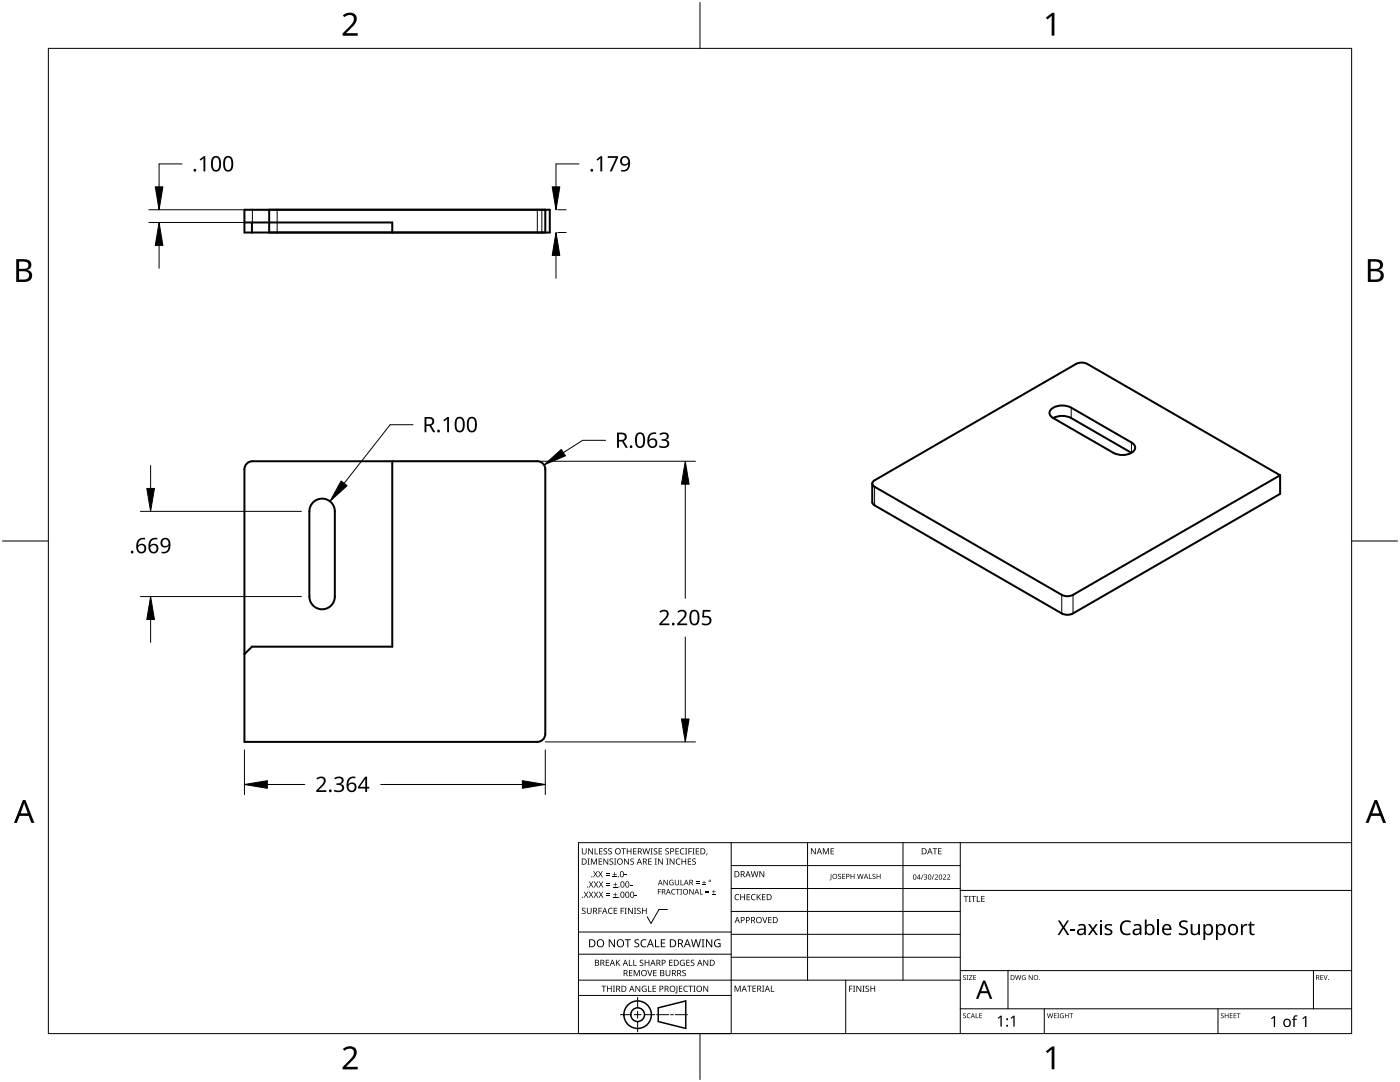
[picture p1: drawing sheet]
<svg xmlns="http://www.w3.org/2000/svg" width="279mm" height="216mm" viewBox="0 0 279 216" stroke-linecap="round" stroke-linejoin="round" font-family="sans-serif">
<path d="M48.8 41.9h60.9v4.5h-60.9zM48.8 44.4h29.5v2M50.3 44.4v2M53.7 41.9v4.5M108.8 41.9v4.5M48.8 93.6a1.59 1.59 0 0 1 1.6-1.6h56.8a1.59 1.59 0 0 1 1.6 1.6v52.8a1.59 1.59 0 0 1-1.6 1.6h-58.4v-54.4M78.3 92v37h-28l-1.5 1.5M174.3 96l40.5-23.4a2.48 2.48 0 0 1 2.2 0l38.5 22.2-41.4 23.9a2.48 2.48 0 0 1-2.2 0l-37.4-21.6a.67 .67 0 0 1-.2-1.1zM209.8 81.6a3.8 3.8 0 0 1 4-.3l12 7a1.1 1.1 0 0 1 .7 1 1.1 1.1 0 0 1-.7 1.1 4 4 0 0 1-3.6 0l-12-7a1.06 1.06 0 0 1-.4-1.8zM210.2 83.4a4 4 0 0 1 3.6 0l12 7M255.5 94.8v3.7l-41.4 23.9a2.48 2.48 0 0 1-2.2 0l-37.4-21.6-.4-.6v-3.7M62.7 100.1a2.54 2.54 0 0 1 2.7-.4 2.54 2.54 0 0 1 1.4 2.3v17a2.54 2.54 0 0 1-2.5 2.6 2.54 2.54 0 0 1-2.6-2.6v-17a2.54 2.54 0 0 1 1-1.9z" fill="none" stroke="#000" stroke-width=".4"/>
<path d="M50.4 41.9v2.5M55.3 41.9v4.5M107.2 41.9v4.5M108.1 41.9v4.5M174.5 97.1v3.7M213.8 81.3v2.1M225.8 88.3v2.1M211.9 118.7v3.7M214.1 118.7v3.7" fill="none" stroke="#000" stroke-width=".2"/>
<path d="M9.7 9.7h260v196.5h-260z" fill="none" stroke="#000" stroke-width=".2"/>
<path d="M139.7 .5v9.2M.5 108h9.2M269.7 108h9.2M139.7 206.2v9.2" fill="none" stroke="#000" stroke-width=".2"/>
<g fill="#000">
<path d="M68.4 3.1a1.64 1.64 0 0 1 2.8 .4 2.52 2.52 0 0 1-1.2 2.2l-.9 .9h2.3v.5h-3v-.4l1.2-1.2a1.95 1.95 0 0 0 .9-2.2 1.23 1.23 0 0 0-1.8 .1zM208.7 3.5l1.3-.9h.4v4.5h-.5v-4l-.9 .8zM68.4 209.3a1.64 1.64 0 0 1 2.8 .4 2.52 2.52 0 0 1-1.2 2.2l-.9 1h2.3v.5h-3v-.5l1.2-1.2a1.95 1.95 0 0 0 .9-2.1 1.23 1.23 0 0 0-1.8 .1zM208.7 209.8l1.3-1h.4v4.6h-.5v-4l-.9 .7z"/>
<path d="M3.2 51.7h1.3a1.28 1.28 0 0 1 1.7 1.3 1.04 1.04 0 0 1-.8 .9 1.23 1.23 0 0 1 1 1.5 1.23 1.23 0 0 1-1.6 .9h-1.6zM3.8 54.1v1.7h.9a.86 .86 0 0 0 1.1-.9 .86 .86 0 0 0-1.1-.8zM3.8 52.2v1.4h.8a.78 .78 0 0 0 1.1-.7 .78 .78 0 0 0-1.1-.7z"/>
<path d="M273 51.7h1.3a1.28 1.28 0 0 1 1.7 1.3 1.04 1.04 0 0 1-.9 .9 1.23 1.23 0 0 1 1 1.5 1.23 1.23 0 0 1-1.5 .9h-1.6zM273.6 54.1v1.7h.9a.86 .86 0 0 0 1.1-.9 .86 .86 0 0 0-1.2-.8zM273.6 52.2v1.4h.8a.78 .78 0 0 0 1-.7 .78 .78 0 0 0-1.1-.7z"/>
<path d="M4.6 159.6h.5l1.8 4.6h-.6l-.6-1.4h-1.8l-.5 1.4h-.6zM4.8 160.2l-.7 2.1h1.4z"/>
<path d="M274.3 159.6h.5l1.8 4.6h-.6l-.5-1.4h-1.8l-.6 1.4h-.6zM274.6 160.2l-.7 2.1h1.4z"/>
</g>
<g fill="none" stroke="#000" stroke-width=".2">
<path d="M145.9 168.1v38.1h-30.5v-38.1h154.3M145.9 172.7h45.7M145.9 177.3h45.7M161.2 168.1v27.5M180.2 168.1v27.5M191.6 168.1v38.1M191.6 177.7h78.1M115.4 198.6h30.5M115.4 195.6h76.2M115.4 190.4h30.5M115.4 186h30.5M127.3 199v2.1"/>
<path d="M133.2 181.5h-1.7l-1.6 2.8-.7-1.4M145.9 181.9h45.7M145.9 186.4h45.7M145.9 191h45.7M168.8 195.6v10.6M191.6 193.7h78.1M201.2 193.7v7.6M262.1 193.7v7.6M123.8 202.5h2.1M126.6 202.5h1.3M127.3 201.8v1.4M127.3 203.8v2.1"/>
<path d="M128.6 202.5h2.1M131 202.5h2.4M133.8 202.5h.6M134.8 202.5h2.4M191.6 201.3h78.1M208.4 201.3v4.9M243.1 201.3v4.9"/>
</g>
<g fill="#000">
<path d="M116.1 169.3h.2v.8a.32 .32 0 0 0 .3 .3 .32 .32 0 0 0 .3-.3v-.8h.2v.8a.47 .47 0 0 1-.5 .4 .47 .47 0 0 1-.5-.5zM116.5 177.9h.2l.3 .5 .3-.5h.1l-.4 .6 .4 .6h-.1l-.3-.5-.4 .5h-.1l.4-.6zM117.3 171.3h.4l-.1 .1v1l.1 .1h-.4l.1-.1v-1zM117.4 169.3h.2l.6 1v-1h.1v1.2h-.1l-.7-1v1h-.1zM117.5 177.9h.2l.3 .5 .3-.5h.1l-.4 .6 .4 .6h-.1l-.4-.5-.3 .5h-.1l.4-.6zM117.5 175.9h.2l.3 .5 .3-.5h.1l-.4 .6 .5 .6h-.2l-.3-.5-.4 .5h-.1l.4-.6zM117.9 171.3h.3l.3 1 .4-1h.2v1.2h-.1v-1l-.4 1h-.1l-.4-1v1h-.2zM118.7 169.3h.1v1h.6v.2h-.7zM118.4 173.8h.1l.3 .5 .3-.5h.2l-.4 .6 .4 .7h-.1l-.4-.6-.3 .6h-.1l.4-.7zM118.5 177.9h.2l.2 .5 .3-.5h.2l-.4 .6 .4 .6h-.1l-.4-.5-.3 .5h-.1l.4-.6zM118.5 175.9h.2l.3 .5 .3-.5h.1l-.4 .6 .4 .6h-.1l-.3-.5-.4 .5h-.1l.4-.6zM119.5 171.3h.7v.1h-.6v.4h.5v.2h-.5v.4h.6v.1h-.7z"/>
<path d="M119.6 169.3h.6v.1h-.5v.4h.5v.1h-.5v.4h.5v.2h-.6zM119.4 173.8h.1l.3 .5 .3-.5h.2l-.4 .6 .4 .7h-.1l-.4-.6-.3 .6h-.2l.5-.7zM119.5 177.9h.1l.3 .5 .3-.5h.2l-.4 .6 .4 .6h-.1l-.4-.5-.3 .5h-.1l.4-.6zM119.5 175.9h.2l.3 .5 .3-.5h.1l-.4 .6 .4 .6h-.1l-.4-.5-.3 .5h-.1l.4-.6zM120.9 174.6h.8v.1h-.8zM120.9 174.2h.8v.1h-.8zM121 178.7h.8v.1h-.8zM121 178.3h.8v.1h-.8zM121 176.6h.8v.1h-.8zM121 176.3h.8v.1h-.8zM120.5 169.4l.4-.1h.3l-.1 .1a.25 .25 0 0 0-.4-.1 .25 .25 0 0 0 0 .4 .4 .4 0 0 1 .5 .3 .4 .4 0 0 1-.3 .5 .4 .4 0 0 1-.5-.2h.2a.27 .27 0 0 0 .4-.1 .27 .27 0 0 0-.3-.3l-.2-.2zM120.4 171.3h.2l.6 1v-1h.2v1.2h-.2l-.6-1v1h-.2z"/>
<path d="M121.4 169.4l.5-.1h.2v.1a.25 .25 0 0 0-.4-.1 .25 .25 0 0 0 0 .4 .4 .4 0 0 1 .4 .3 .4 .4 0 0 1-.2 .5 .4 .4 0 0 1-.5-.2h.1a.27 .27 0 0 0 .5-.1 .27 .27 0 0 0-.4-.3l-.2-.2zM122.3 174.9h.8v.2h-.8zM122.4 179h.8v.1h-.8zM122.4 177h.8v.1h-.8zM121.7 171.4l.4-.1 .3 .1-.1 .1a.25 .25 0 0 0-.4-.1 .25 .25 0 0 0 0 .4 .4 .4 0 0 1 .5 .3 .4 .4 0 0 1-.3 .5 .4 .4 0 0 1-.5-.3l.2 .1a.27 .27 0 0 0 .4-.2 .27 .27 0 0 0-.3-.3l-.2-.2zM122.6 174h.1v.4h.4v.1h-.4v.4h-.1v-.4h-.3v-.1h.3zM122.7 178.1h.1v.4h.4v.1h-.4v.3h-.1v-.3h-.3v-.1h.3zM122.7 176.1h.2v.3h.3v.2h-.3v.3h-.2v-.3h-.3v-.2h.3zM122.5 171.3h.5l-.2 .1v1l.2 .1h-.5l.2-.1v-1zM124 169.3h.9v.1h-.4v1.1h-.1v-1.1h-.4zM124.7 174.5h.4v.2h-.4zM124.6 171.3h.1l.7 1v-1h.1v1.2h-.2l-.6-1v1h-.1z"/>
<path d="M125.7 176.6h.5v.1h-.5zM125.1 169.3h.1v.5h.7v-.5h.1v1.2h-.1v-.6h-.7v.6h-.1zM125.8 171.4l.5-.1 .2 .1v.1a.25 .25 0 0 0-.4-.1 .25 .25 0 0 0 0 .4 .4 .4 0 0 1 .4 .3 .4 .4 0 0 1-.2 .5 .4 .4 0 0 1-.5-.3l.1 .1a.27 .27 0 0 0 .5-.2 .27 .27 0 0 0-.4-.3l-.2-.2zM126.7 178.6h.4v.2h-.4zM126.4 169.3h.6v.1h-.5v.4h.5v.1h-.5v.4h.5v.2h-.6zM128.2 169.3h.2l.2 1 .3-1h.2l.2 1 .3-1h.1l-.3 1.2h-.1l-.3-1.1-.3 1.1h-.2zM129.4 171.3h.6v.1h-.5v.4h.5v.2h-.5v.4h.5v.1h-.6zM129.8 169.3h.5l-.2 .1v1l.2 .1h-.5l.2-.1v-1zM130.7 171.3h.4l-.1 .1v1l.1 .1h-.4l.1-.1v-1zM130.5 169.4l.4-.1h.3l-.1 .1a.25 .25 0 0 0-.4-.1 .25 .25 0 0 0 0 .4 .4 .4 0 0 1 .5 .3 .4 .4 0 0 1-.3 .5 .4 .4 0 0 1-.5-.2h.2a.27 .27 0 0 0 .4-.1 .27 .27 0 0 0-.3-.3l-.2-.2zM131.3 177.4h.6v.1h-.5v.4h.5v.1h-.5v.5h-.1zM131.4 169.3h.7v.1h-.5v.4h.5v.1h-.5v.4h.5v.2h-.7z"/>
<path d="M131.3 171.3h.2l.7 1-.1-1h.2v1.2h-.2l-.6-1v1h-.2zM132.4 175.6h.2l.6 .9v-.9h.1v1h-.2l-.6-.9v.9h-.1zM133 171.3h.4l-.1 .1v1l.1 .1h-.4l.1-.1v-1zM132.8 169.4l.4-.1h.3l-.1 .1a.25 .25 0 0 0-.3-.1 .25 .25 0 0 0 0 .4 .4 .4 0 0 1 .4 .3 .4 .4 0 0 1-.3 .5 .4 .4 0 0 1-.4-.2h.1a.27 .27 0 0 0 .5-.1 .27 .27 0 0 0-.4-.3l-.2-.2zM133.7 175.7l.5-.2 .2 .1v.1a.45 .45 0 0 0-.7 .4 .45 .45 0 0 0 .6 .4v-.3h-.2v-.1h.3v.5a.6 .6 0 0 1-.8-.1 .6 .6 0 0 1 .1-.8zM134.1 177.5l.4-.1h.3l-.1 .2a.44 .44 0 0 0-.6 .4 .44 .44 0 0 0 .6 .3 .52 .52 0 0 1-.7 0 .52 .52 0 0 1 .1-.8zM133.6 171.3h.2l.7 1v-1h.1v1.2h-.2l-.6-1v1h-.2zM134.9 177.4h.8v.1h-.4v1h-.1v-1h-.3zM135 171.5l.5-.2 .3 .1-.1 .1a.49 .49 0 0 0-.7 .4 .49 .49 0 0 0 .7 .5 .52 .52 0 0 1-.6 0 .52 .52 0 0 1-.2-.6zM134.8 169.3h.7v.1h-.6v.4h.5v.1h-.5v.4h.6v.2h-.7zM134.7 175.6h.1v.7a.28 .28 0 0 0 .3 .2 .28 .28 0 0 0 .3-.2v-.7h.1v.7a.42 .42 0 0 1-.4 .4 .42 .42 0 0 1-.4-.4zM135.8 175.6h.1v.9h.5v.1h-.6z"/>
<path d="M135.8 177.4h.3l-.1 .1v.9l.1 .1h-.3l.1-.1v-.9zM135.8 169.4l.5-.2 .3 .1-.1 .1a.49 .49 0 0 0-.7 .5 .49 .49 0 0 0 .8 .4 .52 .52 0 0 1-.7 .1 .52 .52 0 0 1-.2-.6zM136 171.3h.2v.5h.6v-.5h.1v1.2h-.1v-.5h-.6v.5h-.2zM136.7 169.3h.5l-.2 .1v1l.2 .1h-.5l.2-.1v-1zM137.4 169.3h.7v.1h-.6v.4h.5v.2h-.5v.5h-.1zM137.3 171.3h.6v.1h-.5v.4h.5v.2h-.5v.4h.5v.1h-.6zM137.6 177.4h.1l.6 .9v-.9h.1v1.1h-.1l-.6-.9v.9h-.1zM138.2 169.3h.4l-.1 .1v1l.1 .1h-.4l.1-.1v-1zM138.9 176.2h.7v.1h-.7zM138.9 175.9h.7v.1h-.7zM138.2 171.4l.4-.1 .3 .1-.1 .1a.25 .25 0 0 0-.4-.1 .25 .25 0 0 0 0 .4 .4 .4 0 0 1 .5 .3 .4 .4 0 0 1-.3 .5 .4 .4 0 0 1-.5-.3l.2 .1a.27 .27 0 0 0 .4-.2 .27 .27 0 0 0-.3-.3l-.2-.2zM138.9 169.3h.6v.1h-.5v.4h.5v.1h-.5v.4h.5v.2h-.6z"/>
<path d="M139.7 177.4h.1v1h.5v.1h-.6zM140.1 176.5h.8v.1h-.8zM140.4 175.7h.2v.3h.3v.2h-.3v.3h-.2v-.3h-.3v-.2h.3zM140.8 178h.7v.2h-.7zM140.8 177.7h.7v.1h-.7zM141 170.3h.2l-.3 .4zM142.1 178.4h.7v.1h-.7zM142.4 177.6h.1v.3h.3v.1h-.3v.3h-.1v-.3h-.3v-.1h.3zM146.8 178.6l.4-.2 .3 .1v.1a.49 .49 0 0 0-.7 .4 .49 .49 0 0 0 .7 .5 .52 .52 0 0 1-.7 0 .52 .52 0 0 1-.2-.6zM147.7 178.4h.2v.5h.6v-.5h.2v1.2h-.2v-.5h-.6v.5h-.2zM149 178.4h.7v.1h-.5v.4h.4v.2h-.4v.4h.5v.1h-.7zM150 178.6l.5-.2 .3 .1-.1 .1a.49 .49 0 0 0-.7 .4 .49 .49 0 0 0 .8 .5 .52 .52 0 0 1-.7 0 .52 .52 0 0 1-.2-.6z"/>
<path d="M149.8 173.8h.2l.2 1.1 .3-1.1h.2l.3 1.1 .2-1.1h.2l-.3 1.2h-.2l-.3-1-.3 1h-.1zM151 178.4h.2v.6l.5-.6h.2l-.5 .5 .5 .7h-.2l-.4-.6-.1 .6h-.2zM151.6 173.8h.1l.7 1v-1h.1v1.2h-.2l-.6-1v1h-.1zM152.1 178.4h.7v.1h-.6v.4h.5v.2h-.5v.4h.6v.1h-.7zM161.8 169.3h.2l.7 1v-1h.1v1.2h-.2l-.6-1v1h-.2zM164.2 169.3h.2l.4 .9 .4-.9h.2v1.2h-.1v-1.1l-.4 1.1h-.1l-.4-1.1v1.1h-.2zM165.8 174.4h.1v1l-.3 .3-.1-.2 .3-.1zM165.8 169.3h.6v.1h-.5v.4h.5v.1h-.5v.4h.5v.2h-.6zM167.3 174.5l.4-.1h.2l-.1 .1a.24 .24 0 0 0-.3-.1 .24 .24 0 0 0-.1 .3 .24 .24 0 0 0 .3 .2 .33 .33 0 0 1 .1 .5 .33 .33 0 0 1-.5 0v-.1a.26 .26 0 0 0 .3 0 .26 .26 0 0 0 .1-.3 .26 .26 0 0 0-.3-.1zM168.1 174.4h.6v.1h-.5v.3h.4v.1h-.4v.4h.5v.1h-.6zM169.7 174.4h.2v.4h.5v-.4h.1v1h-.1v-.5h-.5v.5h-.2zM171.1 174.4h.1l.2 .8 .2-.8h.2l.2 .8 .2-.8h.1l-.2 1h-.2l-.2-.9-.2 .9h-.2z"/>
<path d="M173.4 174.4h.1v.9h.5v.1h-.6zM174.2 174.5l.3-.1h.2v.1a.24 .24 0 0 0-.3-.1 .24 .24 0 0 0-.1 .3 .24 .24 0 0 0 .3 .2 .33 .33 0 0 1 .1 .5 .33 .33 0 0 1-.5 0v-.1a.26 .26 0 0 0 .3 0 .26 .26 0 0 0 .1-.3 .26 .26 0 0 0-.3-.1zM175 174.4h.1v.4h.5v-.4h.1v1h-.1v-.5h-.5v.5h-.1zM184.2 174.5h.1l-.4 1h-.1zM184.4 174.6a.32 .32 0 0 1 .5-.1 .32 .32 0 0 1-.1 .5 .32 .32 0 0 1 .2 .4 .32 .32 0 0 1-.5 .1l-.1-.1a.26 .26 0 0 0 .4 .1 .26 .26 0 0 0 0-.4l-.3-.2a.23 .23 0 0 0 .3 0 .23 .23 0 0 0-.1-.4 .23 .23 0 0 0-.3 .2zM186.3 174.5h.2l-.4 1h-.2zM186.1 169.3h.9v.1h-.3v1.1h-.2v-1.1h-.4zM186.5 174.6a.37 .37 0 0 1 .6 0 .37 .37 0 0 1-.2 .6l-.2 .2h.5v.1h-.7l.3-.4a.27 .27 0 0 0 .3-.3 .27 .27 0 0 0-.4-.2zM187.2 169.3h.7v.1h-.5v.4h.5v.1h-.5v.4h.5v.2h-.7zM188.2 174.6a.37 .37 0 0 1 .6 0 .37 .37 0 0 1-.3 .6l-.2 .2h.5v.1h-.6l.2-.4a.27 .27 0 0 0 .3-.3 .27 .27 0 0 0-.4-.2zM189 174.6a.37 .37 0 0 1 .6 0 .37 .37 0 0 1-.2 .6l-.3 .2h.6v.1h-.7l.3-.4a.27 .27 0 0 0 .2-.3 .27 .27 0 0 0-.3-.2zM192.3 178.8h.9v.1h-.3v1.1h-.2v-1.1h-.4z"/>
<path d="M193.3 178.8h.5l-.2 .1v1l.2 .1h-.5l.2-.1v-1zM193.8 178.8h1v.1h-.4v1.1h-.2v-1.1h-.4zM194.9 178.8h.2v1.1h.5v.1h-.7zM195.8 178.8h.7v.1h-.5v.4h.5v.1h-.5v.5h.5v.1h-.7zM116.2 181.3l.4-.2 .3 .1-.1 .1a.25 .25 0 0 0-.4-.1 .25 .25 0 0 0 0 .4 .4 .4 0 0 1 .5 .3 .4 .4 0 0 1-.3 .5 .4 .4 0 0 1-.5-.2h.2a.27 .27 0 0 0 .4-.1 .27 .27 0 0 0-.3-.3l-.2-.2zM117.1 181.1h.2v.8a.32 .32 0 0 0 .3 .3 .32 .32 0 0 0 .3-.3v-.8h.2v.8a.47 .47 0 0 1-.5 .5 .47 .47 0 0 1-.5-.5zM119.4 181.1h.7v.2h-.5v.4h.5v.1h-.5v.6h-.2zM120 196.7h1v.1h-.4v1.1h-.2v-1.1h-.4zM120.9 191.5h.7v.1h-.6v.4h.5v.2h-.5v.4h.6v.1h-.7zM121.5 181.3l.4-.2 .4 .1-.1 .1a.49 .49 0 0 0-.7 .5 .49 .49 0 0 0 .7 .4 .52 .52 0 0 1-.6 .1 .52 .52 0 0 1-.3-.6zM121.1 196.7h.2v.5h.6v-.5h.2v1.2h-.2v-.6h-.6v.6h-.2zM121.5 187.4h.2l.9 1.3v-1.3h.1v1.6h-.2l-.8-1.3v1.3h-.2z"/>
<path d="M122.3 196.7h.4l-.1 .1v1l.1 .1h-.4l.2-.1v-1zM122.5 181.1h.7v.2h-.6v.4h.5v.1h-.5v.4h.6v.2h-.7zM122.9 191.5h.2v.6l.5-.6h.2l-.5 .5 .5 .7h-.2l-.4-.6-.1 .6h-.2zM123.9 181.1h.6v.2h-.5v.4h.5v.1h-.5v.6h-.1zM124.7 181.1h.4l-.2 .2v.9l.2 .2h-.4l.1-.2v-.9zM124.7 187.4h1.2v.2h-.5v1.4h-.2v-1.4h-.5zM125.5 191.5h.2v1.1h.5v.1h-.7zM125.5 193.6h.7v.1h-.5v.4h.5v.1h-.5v.4h.5v.2h-.7zM125.3 181.1h.2l.7 1.1-.1-1.1h.2v1.3h-.2l-.6-1v1h-.2zM126.4 191.5h.1v1.1h.6v.1h-.7zM126.5 181.1h.5l-.2 .2v.9l.2 .2h-.5l.2-.2v-.9zM126.5 193.6h.2l.4 1 .4-1h.2v1.2h-.2v-1.1l-.4 1.1h-.1l-.4-1.1v1.1h-.1z"/>
<path d="M126.7 187.6l.3-.2 .6 .1-.2 .1a.33 .33 0 0 0-.6 .2 .33 .33 0 0 0 .4 .4 .47 .47 0 0 1 .4 .6 .47 .47 0 0 1-.7 .2h-.3v-.2h.2a.35 .35 0 0 0 .6-.2 .35 .35 0 0 0-.5-.4l-.3-.2zM126.8 196.7h.2l.6 1v-1h.2v1.2h-.2l-.7-1 .1 1h-.2zM127.2 181.3l.4-.2 .3 .1-.1 .1a.25 .25 0 0 0-.4-.1 .25 .25 0 0 0 0 .4 .4 .4 0 0 1 .5 .3 .4 .4 0 0 1-.3 .5 .4 .4 0 0 1-.5-.2h.2a.27 .27 0 0 0 .4-.1 .27 .27 0 0 0-.3-.3l-.2-.2zM127.7 191.6l.4-.1 .3 .1-.1 .1a.25 .25 0 0 0-.3-.1 .25 .25 0 0 0 0 .4 .4 .4 0 0 1 .4 .3 .4 .4 0 0 1-.3 .5 .4 .4 0 0 1-.4-.3l.1 .1a.27 .27 0 0 0 .5-.2 .27 .27 0 0 0-.4-.3l-.2-.2zM128 187.6l.6-.2 .4 .1-.1 .2a.63 .63 0 0 0-.9 .5 .63 .63 0 0 0 1 .6v.2a.83 .83 0 0 1-1.1-.3 .83 .83 0 0 1 .1-1.1zM128.2 196.8l.6-.1 .2 .1v.1a.5 .5 0 0 0-.8 .4 .5 .5 0 0 0 .7 .5v-.4h-.3v-.1h.4v.6a.66 .66 0 0 1-.8-.2 .66 .66 0 0 1 0-.9zM128.1 181.1h.2v.6h.6v-.6h.2v1.3h-.2v-.6h-.6v.6h-.2zM129.2 193.6h.1l.4 1 .3-1h.2l-.4 1.2h-.2zM129.3 196.7h.2v1.1h.5v.1h-.7zM128.7 191.5h.1v.5h.6v-.5h.2v1.2h-.2v-.5h-.6v.5h-.1zM130.7 187.4h.2v1.4h.7v.2h-.9zM130.2 196.7h.7v.1h-.5v.4h.5v.1h-.5v.5h.5v.1h-.7z"/>
<path d="M130.4 193.6h.6v.1h-.5v.4h.5v.1h-.5v.4h.5v.2h-.6zM131.9 187.4h.9v.2h-.7v.5h.6v.2h-.6v.5h.7v.2h-.9zM132.8 193.6h.2v.7a.32 .32 0 0 0 .3 .4 .32 .32 0 0 0 .3-.4v-.7h.2v.7a.47 .47 0 0 1-.5 .5 .47 .47 0 0 1-.5-.5zM133.5 191.5h.7v.1h-.5v.4h.5v.2h-.5v.4h.5v.1h-.7zM135 196.7h.2v1.3l-.1 .2h-.3l-.1-.1 .3-.2zM135.5 196.7h.7v.1h-.5v.4h.4v.1h-.4v.5h.5v.1h-.7zM135.8 191.7l.5-.2 .4 .1-.1 .1a.5 .5 0 0 0-.8 .4 .5 .5 0 0 0 .7 .5v-.4h-.2v-.1h.4v.6a.66 .66 0 0 1-.9-.1 .66 .66 0 0 1 0-.9zM136.2 193.7l.4-.2 .3 .1-.1 .1a.25 .25 0 0 0-.4-.1 .25 .25 0 0 0 0 .4 .4 .4 0 0 1 .5 .3 .4 .4 0 0 1-.3 .5 .4 .4 0 0 1-.5-.2h.2a.27 .27 0 0 0 .5-.1 .27 .27 0 0 0-.4-.3l-.2-.2zM136.5 196.8l.5-.1 .3 .1-.1 .1a.49 .49 0 0 0-.7 .4 .49 .49 0 0 0 .8 .4 .52 .52 0 0 1-.7 .1 .52 .52 0 0 1-.2-.6zM137 191.5h.6v.1h-.5v.4h.5v.2h-.5v.4h.5v.1h-.6zM137.4 196.7h.9v.1h-.4v1.1h-.1v-1.1h-.4zM137.9 191.6l.4-.1 .3 .1-.1 .1a.25 .25 0 0 0-.4-.1 .25 .25 0 0 0 0 .4 .4 .4 0 0 1 .5 .3 .4 .4 0 0 1-.3 .5 .4 .4 0 0 1-.5-.3l.2 .1a.27 .27 0 0 0 .4-.2 .27 .27 0 0 0-.3-.3l-.2-.2z"/>
<path d="M138.4 196.7h.4l-.1 .1v1l.1 .1h-.4l.1-.1v-1zM137.9 187.4h.2l.3 1.4 .4-1.4h.2l.4 1.4 .3-1.4h.2l-.4 1.6h-.2l-.4-1.3-.4 1.3h-.2zM140 187.4h.6l-.2 .2v1.3l.2 .1h-.6l.2-.1v-1.3zM140.4 196.7h.1l.7 1v-1h.1v1.2h-.1l-.7-1v1h-.1zM140.4 191.5h.2l.6 1v-1h.1v1.2h-.1l-.7-1v1h-.1zM140.9 187.4h.2l.9 1.3v-1.3h.1v1.6h-.2l-.8-1.3v1.3h-.2zM142.7 187.6l.7-.2 .4 .1-.1 .2a.65 .65 0 0 0-1 .5 .65 .65 0 0 0 .9 .6v-.4h-.3v-.2h.5v.7a.86 .86 0 0 1-1.1-.1 .86 .86 0 0 1 0-1.2zM146.6 196.7h.2l.4 1 .4-1h.2v1.2h-.1v-1.1l-.4 1.1h-.2l-.4-1.1v1.1h-.1zM149.1 196.7h.9v.1h-.4v1.1h-.1v-1.1h-.4zM150.2 196.7h.7v.1h-.6v.4h.5v.1h-.5v.5h.6v.1h-.7zM152.1 183h.2l.3 1 .4-1h.1l-.4 1.2h-.1zM152.1 196.7h.4l-.1 .1v1l.1 .1h-.4l.1-.1v-1z"/>
<path d="M153.8 196.7h.2v1.1h.5v.1h-.7zM153.3 183h.7v.1h-.5v.4h.5v.1h-.5v.5h.5v.1h-.7zM169.5 196.7h.6v.1h-.5v.5h.5v.1h-.5v.5h-.1zM170.2 196.7h.5l-.2 .1v1l.2 .1h-.5l.2-.1v-1zM170.9 196.7h.2l.6 1v-1h.2v1.2h-.2l-.6-1v1h-.2zM172.1 196.7h.5l-.2 .1v1l.2 .1h-.5l.2-.1v-1zM172.8 196.8l.4-.1h.2v.2a.25 .25 0 0 0-.4-.1 .25 .25 0 0 0 0 .4 .4 .4 0 0 1 .5 .3 .4 .4 0 0 1-.3 .4 .4 .4 0 0 1-.5-.2l.2 .1a.27 .27 0 0 0 .4-.2 .27 .27 0 0 0-.3-.3l-.3-.2zM173.7 196.7h.2v.5h.6v-.5h.2v1.2h-.2v-.6h-.6v.6h-.2zM192.2 194.7l.4-.1h.2l-.1 .1a.24 .24 0 0 0-.3 0 .24 .24 0 0 0-.1 .3 .24 .24 0 0 0 .4 .1 .31 .31 0 0 1 0 .4 .31 .31 0 0 1-.5-.1 .24 .24 0 0 0 .3 .1 .24 .24 0 0 0 .1-.3l-.4-.3zM192.9 194.6h.4l-.1 .1v.7l.1 .1h-.4l.1-.1v-.7zM193.4 194.6h.6l-.5 .8h.6v.1h-.7l.5-.8h-.5zM194.2 194.6h.6v.1h-.4v.3h.4v.1h-.4v.3h.4v.1h-.6z"/>
<path d="M202.6 194.6h.1l.2 .8 .2-.8h.2l.2 .8 .2-.8h.1l-.2 .9h-.2l-.2-.8-.2 .8h-.2zM204 194.7l.4-.1h.3l-.1 .1a.4 .4 0 0 0-.6 .4 .4 .4 0 0 0 .6 .3v-.3l-.2-.1h.3v.5a.53 .53 0 0 1-.7-.1 .53 .53 0 0 1 0-.7zM205.3 194.6h.1l.6 .8v-.8h.1v.9h-.2l-.5-.8v.8h-.1zM211.1 183.7h.4l.7 1.1 .8-1.1h.3l-.9 1.4 1 1.5h-.4l-.8-1.3-.8 1.3h-.3l.9-1.5zM213.6 185.3h1v.3h-1zM217.1 184.4h.4l.6 .8 .6-.8h.4l-.8 1.1 .8 1.1h-.4l-.6-.9-.6 .9h-.4l.8-1.1zM220.6 184.6a1.29 1.29 0 0 1 1.4-.1l-.2 .3-.4-.1a.35 .35 0 0 0-.6 .1 .35 .35 0 0 0 .4 .5h.2a.66 .66 0 0 1 .6 .8 .66 .66 0 0 1-.9 .5l-.6-.1v-.3l.6 .1 .5-.1v-.4l-.5-.2a.65 .65 0 0 1-.5-1zM223.9 184a1.63 1.63 0 0 1 1.8-.2l-.1 .3a1.14 1.14 0 0 0-1.4 .1 1.14 1.14 0 0 0-.2 1.4 1.11 1.11 0 0 0 1.6 .6v.3a1.5 1.5 0 0 1-1.8-.3 1.5 1.5 0 0 1-.1-1.9zM235.4 183.9a1.38 1.38 0 0 1 1.6-.1l-.1 .3-.3-.1a.52 .52 0 0 0-.7 0 .52 .52 0 0 0-.1 .7l.4 .2a.9 .9 0 0 1 .9 1.1 .9 .9 0 0 1-1.3 .6l-.5-.1v-.4a1.03 1.03 0 0 0 1.4-.2 1.04 1.04 0 0 0-1-.8 .77 .77 0 0 1-.3-1.2zM237.6 184.4h.4v1.4a.59 .59 0 0 0 .7 .5 .59 .59 0 0 0 .4-.8v-1.1h.4v2.2h-.3l-.1-.3a.84 .84 0 0 1-.9 .3 .84 .84 0 0 1-.6-.8zM247.7 184.4h.3v.4l.4-.4h.5v.3h-.5l-.3 .3-.1 1.6h-.3zM249.5 183.9h.2v.5h.7v.3h-.7v1.2l.2 .4h.5v.3a.67 .67 0 0 1-1-.7v-1.2h-.3v-.2l.3-.1z"/>
<path d="M263.5 194.6h.6v.1h-.5v.3h.4v.1h-.4v.3h.5v.1h-.6zM264.1 194.6h.2l.2 .8 .3-.8h.2l-.4 .9h-.1zM192.2 202.3l.4-.1h.2l-.1 .1a.24 .24 0 0 0-.3 0 .24 .24 0 0 0-.1 .3 .24 .24 0 0 0 .4 .1 .31 .31 0 0 1 0 .5 .31 .31 0 0 1-.5-.2 .24 .24 0 0 0 .3 .1 .24 .24 0 0 0 .1-.3l-.4-.2zM193.1 202.3l.3-.1h.3l-.1 .1a.39 .39 0 0 0-.5 .4 .39 .39 0 0 0 .5 .3 .46 .46 0 0 1-.6 0 .46 .46 0 0 1 .1-.7zM194.7 202.2h.1v.8h.5v.2h-.6zM195.4 202.2h.6v.1h-.4v.3h.4v.1h-.4v.4h.4v.1h-.6zM199.1 203.1l.6-.4h.2v2.1h-.2v-1.9l-.5 .4zM201.7 203.1l.6-.4h.2v2.1h-.3v-1.9l-.4 .4zM209 202.2h.1l.2 .8 .2-.8h.1l.3 .8 .2-.8h.1l-.3 1h-.1l-.2-.9-.3 .9h-.1zM210.3 202.2h.6v.1h-.4v.3h.3v.1h-.3v.4h.4v.1h-.6zM211 202.2h.4l-.2 .1v.8l.2 .1h-.4l.1-.1v-.8zM211.6 202.3l.7-.1-.1 .1a.4 .4 0 0 0-.6 .4 .4 .4 0 0 0 .6 .3v-.2l-.2-.2h.3v.5a.53 .53 0 0 1-.7-.1 .53 .53 0 0 1 0-.7z"/>
<path d="M212.5 202.2h.2v.4h.5v-.4h.1v1h-.1v-.5h-.5v.5h-.2zM213.4 202.2h.8v.1h-.3v.9h-.2v-.9h-.3zM243.7 202.3l.3-.1h.2v.1a.24 .24 0 0 0-.3 0 .24 .24 0 0 0-.1 .3 .24 .24 0 0 0 .3 .1 .31 .31 0 0 1 0 .5 .31 .31 0 0 1-.5-.2 .24 .24 0 0 0 .4 .1 .24 .24 0 0 0 0-.3l-.3-.2zM244.4 202.2h.2v.4h.5v-.4h.1v1h-.1v-.5h-.5v.5h-.2zM245.4 202.2h.6v.1h-.4v.3h.4v.1h-.4v.4h.4v.1h-.6zM246.2 202.2h.5v.1h-.4v.3h.4v.1h-.4v.4h.4v.1h-.5zM246.8 202.2h.8v.1h-.3v.9h-.2v-.9h-.3zM253.7 203.2l.6-.5h.2v2.2h-.3v-1.9l-.4 .4zM258.2 202.7l.3-.1h.5l-.1 .3-.4-.1-.1 .2v.3h.4v.2h-.4v1.4h-.3v-1.4h-.3l.3-.2zM259.9 203.2l.6-.5h.2v2.2h-.2v-1.9l-.5 .4z"/>
<path d="M116.1 171.3h.4a.61 .61 0 0 1 .6 .6 .61 .61 0 0 1-.6 .6h-.4zM116.3 171.4v1h.1a.48 .48 0 0 0 .5-.5 .48 .48 0 0 0-.4-.5z"/>
<path d="M122.7 169.9a.61 .61 0 0 1 1.2 0 .61 .61 0 0 1-1.2 0zM122.9 169.9a.45 .45 0 0 0 .9 0 .45 .45 0 0 0-.9 0z"/>
<path d="M123.1 171.9a.61 .61 0 0 1 1.2 0 .61 .61 0 0 1-1.2 0zM123.3 171.9a.45 .45 0 0 0 .9 0 .45 .45 0 0 0-.9 0z"/>
<path d="M123.9 173.9a.5 .5 0 0 1 .6 .1 .5 .5 0 0 1 0 .7 .44 .44 0 0 1-.6 .3 .44 .44 0 0 1-.2-.6zM123.9 174a.48 .48 0 0 0-.1 .6 .48 .48 0 0 0 .5 .3v-.8l-.1-.1z"/>
<path d="M124 178a.5 .5 0 0 1 .6 .1 .5 .5 0 0 1 0 .6 .44 .44 0 0 1-.6 .4 .44 .44 0 0 1-.2-.6zM124.1 178.1a.48 .48 0 0 0-.2 .6 .48 .48 0 0 0 .5 .3v-.8l-.1-.2z"/>
<path d="M124 176a.5 .5 0 0 1 .6 .1 .5 .5 0 0 1 0 .6 .44 .44 0 0 1-.6 .4 .44 .44 0 0 1-.2-.7zM124.1 176.1a.48 .48 0 0 0-.2 .5 .48 .48 0 0 0 .5 .3v-.7l-.1-.2z"/>
<path d="M124.9 178a.5 .5 0 0 1 .7 .1 .5 .5 0 0 1 0 .6 .44 .44 0 0 1-.6 .4 .44 .44 0 0 1-.2-.6zM125 178.1a.48 .48 0 0 0-.1 .6 .48 .48 0 0 0 .4 .3l.1-.8-.2-.2z"/>
<path d="M124.9 176a.5 .5 0 0 1 .7 .1 .5 .5 0 0 1 0 .6 .44 .44 0 0 1-.6 .4 .44 .44 0 0 1-.2-.7zM125 176.1a.48 .48 0 0 0-.1 .5 .48 .48 0 0 0 .5 .3v-.7l-.1-.2z"/>
<path d="M125.9 178a.5 .5 0 0 1 .6 .1 .5 .5 0 0 1 0 .6 .44 .44 0 0 1-.5 .4 .44 .44 0 0 1-.2-.6zM126 178.1a.48 .48 0 0 0-.2 .6 .48 .48 0 0 0 .5 .3l.1-.8-.2-.2z"/>
<path d="M127.3 169.3h.3a.35 .35 0 0 1 .5 .2 .35 .35 0 0 1-.3 .4l.4 .6h-.2l-.3-.5h-.3v.5h-.1zM127.4 169.4v.4h.2a.23 .23 0 0 0 .3-.2 .23 .23 0 0 0-.3-.2z"/>
<path d="M127.5 171.3h.2l.4 1.2h-.1l-.2-.4h-.4l-.2 .4h-.1zM127.6 171.5l-.2 .5h.4z"/>
<path d="M128.3 171.3h.3a.35 .35 0 0 1 .5 .2 .35 .35 0 0 1-.3 .5l.4 .5h-.2l-.3-.5h-.2v.5h-.2zM128.5 171.4v.5h.1a.23 .23 0 0 0 .3-.2 .23 .23 0 0 0-.3-.3z"/>
<path d="M131.7 175.5h.1l.5 1.1h-.2l-.1-.3h-.4l-.2 .3h-.1zM131.8 175.7l-.2 .5h.3z"/>
<path d="M132.1 177.4h.3a.31 .31 0 0 1 .4 .2 .31 .31 0 0 1-.2 .4l.3 .5h-.2l-.3-.5h-.2v.5h-.1zM132.2 177.5v.4h.2a.21 .21 0 0 0 .2-.2 .21 .21 0 0 0-.2-.2z"/>
<path d="M133.3 177.4h.1l.5 1.1h-.2l-.1-.4h-.4l-.2 .4h-.1zM133.4 177.5l-.2 .5h.4z"/>
<path d="M133.8 169.3h.3a.41 .41 0 0 1 .4 .5 .41 .41 0 0 1-.6 .2v.5h-.1zM133.9 169.4v.5a.29 .29 0 0 0 .5-.3 .29 .29 0 0 0-.5-.2z"/>
<path d="M136.9 175.5h.1l.4 1.1h-.1l-.1-.3h-.5l-.1 .3h-.1zM137 175.7l-.2 .5h.3z"/>
<path d="M136.2 177.9a.55 .55 0 0 1 1.1 0 .55 .55 0 0 1-1.1 0zM136.4 177.9a.45 .45 0 0 0 .9 0 .45 .45 0 0 0-.9 0z"/>
<path d="M137.6 175.6h.3a.31 .31 0 0 1 .4 .2 .31 .31 0 0 1-.2 .4l.3 .4h-.2l-.3-.4h-.2v.4h-.1zM137.7 175.7v.4h.2a.21 .21 0 0 0 .2-.2 .21 .21 0 0 0-.2-.2z"/>
<path d="M139 177.4h.1l.4 1.1h-.1l-.1-.4h-.5l-.1 .4h-.1zM139.1 177.5l-.2 .5h.3z"/>
<path d="M139.8 169.3h.4a.61 .61 0 0 1 .6 .6 .61 .61 0 0 1-.7 .6h-.3zM140 169.4v.9h.1a.48 .48 0 0 0 .5-.4 .48 .48 0 0 0-.4-.5z"/>
<path d="M141.4 175.8a.25 .25 0 0 1 .5 0 .25 .25 0 0 1-.5 0zM141.5 175.8a.15 .15 0 0 0 .3 0 .15 .15 0 0 0-.3 0z"/>
<path d="M146.6 173.8h.4a.61 .61 0 0 1 .6 .6 .61 .61 0 0 1-.7 .6h-.3zM146.7 174v.9h.2a.48 .48 0 0 0 .5-.5 .48 .48 0 0 0-.5-.4z"/>
<path d="M147.8 173.8h.4a.35 .35 0 0 1 .4 .3 .35 .35 0 0 1-.2 .4l.3 .5h-.2l-.3-.5h-.2v.5h-.2zM148 174v.4h.2a.23 .23 0 0 0 .3-.2 .23 .23 0 0 0-.3-.2z"/>
<path d="M149.2 173.8h.1l.5 1.2h-.1l-.2-.3h-.5l-.1 .3h-.2zM149.3 174l-.2 .5h.4z"/>
<path d="M153 178.4h.4a.61 .61 0 0 1 .6 .6 .61 .61 0 0 1-.6 .6h-.4zM153.2 178.5v1h.1a.48 .48 0 0 0 .5-.5 .48 .48 0 0 0-.4-.5z"/>
<path d="M163.4 169.2h.2l.5 1.3h-.2l-.2-.4h-.4l-.2 .4h-.1zM163.5 169.4l-.2 .6h.4z"/>
<path d="M166.1 174.9a.51 .51 0 0 1 1 0 .51 .51 0 0 1-1 0zM166.3 174.9a.38 .38 0 0 0 .7 0 .38 .38 0 0 0-.7 0z"/>
<path d="M168.9 174.4h.3a.34 .34 0 0 1 .3 .4 .34 .34 0 0 1-.5 .2v.4h-.1zM169 174.5v.4a.25 .25 0 0 0 .4-.2 .25 .25 0 0 0-.4-.2z"/>
<path d="M172.8 174.4h.1l.4 1h-.2l-.1-.3h-.4l-.1 .3h-.1zM172.8 174.5l-.1 .5h.3z"/>
<path d="M182.3 174.6h.4l.2 .5a.38 .38 0 0 1-.5 .4 .38 .38 0 0 1-.2-.6zM182.4 174.6v.1a.39 .39 0 0 0-.1 .4 .39 .39 0 0 0 .4 .3 .4 .4 0 0 0 .1-.5 .4 .4 0 0 0-.4-.3z"/>
<path d="M183.5 174.5h.1v.7h.1l-.1 .3h-.1v-.2h-.5zM183.5 174.6l-.4 .6h.4z"/>
<path d="M184 169.3h.3a.61 .61 0 0 1 .6 .6 .61 .61 0 0 1-.6 .6h-.3zM184.1 169.4v.9h.2a.48 .48 0 0 0 .5-.4 .48 .48 0 0 0-.5-.5z"/>
<path d="M185.3 174.6h.4l.2 .5a.38 .38 0 0 1-.5 .4 .38 .38 0 0 1-.2-.6zM185.4 174.6v.1a.39 .39 0 0 0-.1 .4 .39 .39 0 0 0 .4 .3 .4 .4 0 0 0 .1-.5 .4 .4 0 0 0-.4-.3z"/>
<path d="M185.5 169.2h.1l.5 1.3h-.1l-.2-.4h-.5l-.1 .4h-.2zM185.6 169.4l-.2 .6h.4z"/>
<path d="M187.5 174.6l.1-.1a.51 .51 0 0 1 .4 .5 .51 .51 0 0 1-.5 .5l-.1-.4zM187.6 174.6l-.1 .1a.39 .39 0 0 0-.1 .4 .39 .39 0 0 0 .4 .3 .4 .4 0 0 0 .2-.5 .4 .4 0 0 0-.4-.3z"/>
<path d="M118.4 181.1h.3a.35 .35 0 0 1 .4 .3 .35 .35 0 0 1-.2 .4l.3 .6h-.1l-.3-.5h-.3v.5h-.1zM118.5 181.3v.4h.2a.23 .23 0 0 0 .3-.2 .23 .23 0 0 0-.3-.2z"/>
<path d="M118.7 191.5h.4a.31 .31 0 0 1 .4 .2 .31 .31 0 0 1-.2 .4 .33 .33 0 0 1 .3 .4 .33 .33 0 0 1-.4 .2h-.5zM118.9 192.2v.4h.2a.23 .23 0 0 0 .3-.2 .23 .23 0 0 0-.3-.2zM118.9 191.6v.4h.2a.21 .21 0 0 0 .3-.2 .21 .21 0 0 0-.3-.2z"/>
<path d="M117.6 187.4h.5a.79 .79 0 0 1 .7 .8 .79 .79 0 0 1-.8 .8h-.4zM117.8 187.6v1.2h.2a.62 .62 0 0 0 .6-.6 .62 .62 0 0 0-.6-.6z"/>
<path d="M119.8 191.5h.4a.35 .35 0 0 1 .4 .3 .35 .35 0 0 1-.2 .4l.3 .5h-.2l-.3-.5h-.2v.5h-.2zM120 191.6v.5h.2a.23 .23 0 0 0 .3-.2 .23 .23 0 0 0-.3-.3z"/>
<path d="M119.3 187.6a.77 .77 0 0 1 1.1 .1 .77 .77 0 0 1-.2 1.1 .77 .77 0 0 1-1-.2l-.1-.6zM119.5 187.7a.63 .63 0 0 0-.2 .8 .63 .63 0 0 0 .8 .3 .63 .63 0 0 0 .2-.9 .63 .63 0 0 0-.8-.2z"/>
<path d="M120.6 181.1h.2l.4 1.3h-.1l-.2-.4h-.4l-.2 .4h-.1zM120.7 181.3l-.2 .6h.4z"/>
<path d="M122.1 191.5h.2l.5 1.2h-.2l-.1-.3h-.5l-.2 .3h-.1zM122.2 191.7l-.2 .5h.4z"/>
<path d="M123 196.7h.3a.35 .35 0 0 1 .4 .2 .35 .35 0 0 1-.2 .5l.3 .5h-.1l-.3-.5h-.3v.5h-.1zM123.1 196.8v.5h.2a.23 .23 0 0 0 .3-.3 .23 .23 0 0 0-.3-.2z"/>
<path d="M123.3 187.6a.77 .77 0 0 1 1.1 .1 .77 .77 0 0 1-.2 1.1 .77 .77 0 0 1-1.1-.2v-.6zM123.5 187.7a.63 .63 0 0 0-.2 .8 .63 .63 0 0 0 .8 .3 .63 .63 0 0 0 .2-.9 .63 .63 0 0 0-.8-.2z"/>
<path d="M124.5 193.6h.3a.35 .35 0 0 1 .4 .2 .35 .35 0 0 1-.2 .4l.3 .6h-.1l-.3-.5h-.3v.5h-.1zM124.6 193.7v.4h.2a.23 .23 0 0 0 .3-.2 .23 .23 0 0 0-.3-.2z"/>
<path d="M124 196.7h.4a.61 .61 0 0 1 .6 .6 .61 .61 0 0 1-.6 .6h-.4zM124.2 196.8v1h.2a.48 .48 0 0 0 .5-.5 .48 .48 0 0 0-.5-.5z"/>
<path d="M124.7 191.5h.2l.4 1.2h-.1l-.2-.3h-.4l-.2 .3h-.1zM124.8 191.7l-.2 .5h.4z"/>
<path d="M126 196.7h.2l.4 1.2h-.1l-.2-.4h-.4l-.2 .4h-.1zM126.1 196.8l-.2 .6h.4z"/>
<path d="M127.9 194.2a.61 .61 0 0 1 1.2 0 .61 .61 0 0 1-1.2 0zM128.1 194.2a.45 .45 0 0 0 .9 0 .45 .45 0 0 0-.9 0z"/>
<path d="M129.7 187.4h.2l.6 1.6h-.2l-.2-.5h-.6l-.2 .5h-.2zM129.8 187.6l-.3 .7h.5z"/>
<path d="M130.2 191.5h.2l.4 1.2h-.1l-.2-.3h-.4l-.2 .3h-.1zM130.3 191.7l-.2 .5h.4z"/>
<path d="M131 191.5h.3a.35 .35 0 0 1 .5 .3 .35 .35 0 0 1-.3 .4l.4 .5h-.2l-.3-.5h-.2v.5h-.2zM131.2 191.6v.5h.1a.23 .23 0 0 0 .3-.2 .23 .23 0 0 0-.3-.3z"/>
<path d="M131.8 193.6h.3a.31 .31 0 0 1 .4 .1 .31 .31 0 0 1-.2 .4 .33 .33 0 0 1 .3 .4 .33 .33 0 0 1-.4 .3h-.4zM131.9 194.2v.4h.3a.23 .23 0 0 0 .2-.2 .23 .23 0 0 0-.3-.2zM131.9 193.7v.4h.2a.21 .21 0 0 0 .3-.2 .21 .21 0 0 0-.3-.2z"/>
<path d="M131.6 196.7h.3a.41 .41 0 0 1 .5 .5 .41 .41 0 0 1-.6 .2v.5h-.2zM131.8 196.8v.5a.29 .29 0 0 0 .4-.2 .29 .29 0 0 0-.4-.3z"/>
<path d="M132.6 196.7h.4a.35 .35 0 0 1 .4 .2 .35 .35 0 0 1-.2 .5l.3 .5h-.2l-.3-.5h-.2v.5h-.2zM132.8 196.8v.5h.2a.23 .23 0 0 0 .3-.3 .23 .23 0 0 0-.3-.2z"/>
<path d="M132.1 191.5h.3a.41 .41 0 0 1 .4 .5 .41 .41 0 0 1-.6 .3v.4h-.1zM132.2 191.6v.5a.29 .29 0 0 0 .5-.2 .29 .29 0 0 0-.5-.3z"/>
<path d="M134.1 193.6h.3a.35 .35 0 0 1 .5 .2 .35 .35 0 0 1-.3 .4l.4 .6h-.2l-.3-.5h-.2v.5h-.2zM134.3 193.7v.4h.1a.23 .23 0 0 0 .3-.2 .23 .23 0 0 0-.3-.2z"/>
<path d="M133.6 197.3a.61 .61 0 0 1 1.2 0 .61 .61 0 0 1-1.2 0zM133.8 197.3a.45 .45 0 0 0 .9 0 .45 .45 0 0 0-.9 0z"/>
<path d="M133.7 187.4h.5a.79 .79 0 0 1 .7 .8 .79 .79 0 0 1-.8 .8h-.4zM133.9 187.6v1.2h.2a.62 .62 0 0 0 .6-.6 .62 .62 0 0 0-.6-.6z"/>
<path d="M135.2 193.6h.3a.35 .35 0 0 1 .4 .2 .35 .35 0 0 1-.2 .4l.3 .6h-.2l-.2-.5h-.3v.5h-.1zM135.3 193.7v.4h.2a.23 .23 0 0 0 .3-.2 .23 .23 0 0 0-.3-.2z"/>
<path d="M134.5 191.5h.4a.61 .61 0 0 1 .6 .6 .61 .61 0 0 1-.7 .6h-.3zM134.6 191.6v1h.2a.48 .48 0 0 0 .5-.5 .48 .48 0 0 0-.5-.5z"/>
<path d="M135.3 187.4h.4a.45 .45 0 0 1 .6 .3 .45 .45 0 0 1-.3 .6l.4 .7h-.2l-.4-.6h-.3v.6h-.2zM135.5 187.6v.6h.2a.3 .3 0 0 0 .4-.3 .3 .3 0 0 0-.4-.3z"/>
<path d="M137.1 187.4h.2l.6 1.6h-.2l-.2-.5h-.7l-.1 .5h-.2zM137.2 187.6l-.3 .7h.5z"/>
<path d="M139.6 191.5h.1l.5 1.2h-.2l-.1-.3h-.5l-.1 .3h-.2zM139.7 191.7l-.2 .5h.4z"/>
<path d="M138.9 197.3a.61 .61 0 0 1 1.2 0 .61 .61 0 0 1-1.2 0zM139.1 197.3a.45 .45 0 0 0 .9 0 .45 .45 0 0 0-.9 0z"/>
<path d="M141.7 191.5h.3a.61 .61 0 0 1 .6 .6 .61 .61 0 0 1-.6 .6h-.3zM141.8 191.6v1h.2a.48 .48 0 0 0 .5-.5 .48 .48 0 0 0-.5-.5z"/>
<path d="M147.1 183h.1l.5 1.2h-.2l-.1-.4h-.5l-.2 .4h-.1zM147.1 183.1l-.2 .6h.4z"/>
<path d="M147.8 183h.4a.41 .41 0 0 1 .4 .5 .41 .41 0 0 1-.6 .2v.5h-.2zM148 183.1v.5a.29 .29 0 0 0 .5-.2 .29 .29 0 0 0-.5-.3z"/>
<path d="M148.5 196.7h.1l.5 1.2h-.2l-.1-.4h-.5l-.2 .4h-.1zM148.5 196.8l-.2 .6h.4z"/>
<path d="M148.9 183h.3a.41 .41 0 0 1 .4 .5 .41 .41 0 0 1-.6 .2v.5h-.1zM149 183.1v.5a.29 .29 0 0 0 .5-.2 .29 .29 0 0 0-.5-.3z"/>
<path d="M149.9 183h.3a.35 .35 0 0 1 .5 .2 .35 .35 0 0 1-.3 .5l.4 .5h-.2l-.3-.5h-.2v.5h-.2zM150.1 183.1v.5h.1a.23 .23 0 0 0 .3-.3 .23 .23 0 0 0-.3-.2z"/>
<path d="M151.1 196.7h.4a.35 .35 0 0 1 .4 .2 .35 .35 0 0 1-.2 .5l.3 .5h-.2l-.3-.5h-.2v.5h-.2zM151.3 196.8v.5h.2a.23 .23 0 0 0 .2-.3 .23 .23 0 0 0-.2-.2z"/>
<path d="M150.8 183.6a.61 .61 0 0 1 1.2 0 .61 .61 0 0 1-1.2 0zM151.1 183.6a.45 .45 0 0 0 .9 0 .45 .45 0 0 0-.9 0z"/>
<path d="M153.1 196.7h.1l.5 1.2h-.2l-.1-.4h-.5l-.2 .4h-.1zM153.1 196.8l-.2 .6h.4z"/>
<path d="M154.3 183h.3a.61 .61 0 0 1 .6 .6 .61 .61 0 0 1-.6 .6h-.3zM154.4 183.1v1h.2a.48 .48 0 0 0 .5-.5 .48 .48 0 0 0-.5-.5z"/>
<path d="M196.2 195.7h.4l1.4 3.6h-.4l-.5-1.1h-1.4l-.5 1.1h-.4zM196.4 196.1l-.6 1.7h1.2z"/>
<path d="M201.7 194.6h.3a.49 .49 0 0 1 .5 .5 .49 .49 0 0 1-.5 .4h-.3zM201.8 194.7v.7h.4l.1-.2v-.3z"/>
<path d="M206.2 195.1a.5 .5 0 0 1 1 0 .5 .5 0 0 1-1 0zM206.4 195.1a.36 .36 0 0 0 .7 0 .36 .36 0 0 0-.7 0z"/>
<path d="M215.2 184.5a.9 .9 0 0 1 .9-.2 .9 .9 0 0 1 .6 .8v1.5h-.3v-.3a.71 .71 0 0 1-1.1 .2 .71 .71 0 0 1 0-1.1l1-.1a.51 .51 0 0 0-.1-.6 .51 .51 0 0 0-.6 0l-.3 .1zM215.4 185.7a.47 .47 0 0 0 .2 .7 .47 .47 0 0 0 .6-.3l.1-.6z"/>
<path d="M226.3 184.5a.9 .9 0 0 1 .9-.2 .9 .9 0 0 1 .6 .8v1.5h-.3v-.3a.71 .71 0 0 1-1.1 .2 .71 .71 0 0 1 0-1.1l1-.1a.51 .51 0 0 0-.1-.6 .51 .51 0 0 0-.6 0l-.3 .1zM226.5 185.7a.47 .47 0 0 0 .2 .7 .47 .47 0 0 0 .6-.3l.1-.6z"/>
<path d="M228.5 183.5h.3v1.2a.96 .96 0 0 1 1.3-.2 .96 .96 0 0 1 .3 1.2 .91 .91 0 0 1-.6 .9 .91 .91 0 0 1-1-.3l-.1 .3h-.2zM229.1 184.8l-.3 .5a.7 .7 0 0 0 .2 .8 .7 .7 0 0 0 .8 .1 .88 .88 0 0 0 .3-.9 .88 .88 0 0 0-.8-.6z"/>
<path d="M232.2 184.7a.94 .94 0 0 1 1.1-.2 .94 .94 0 0 1 .5 1.1h-1.5a.83 .83 0 0 0 .5 .7 .83 .83 0 0 0 .9-.1v.3a1.19 1.19 0 0 1-1.6-.3 1.19 1.19 0 0 1 .1-1.5zM232.5 184.8l-.2 .5h1.1a.54 .54 0 0 0-.3-.6 .54 .54 0 0 0-.6 .1z"/>
<path d="M240.2 184.4h.3v.3a.95 .95 0 0 1 1.3-.2 .95 .95 0 0 1 .3 1.2 .9 .9 0 0 1-.6 .9 .9 .9 0 0 1-1-.3v1.3h-.3zM240.7 184.8l-.2 .4a.7 .7 0 0 0 .1 .9 .7 .7 0 0 0 .9 .1 .85 .85 0 0 0 .2-1 .85 .85 0 0 0-.8-.5z"/>
<path d="M242.7 184.4h.3v.3a.95 .95 0 0 1 1.3-.2 .95 .95 0 0 1 .3 1.2 .9 .9 0 0 1-.6 .9 .9 .9 0 0 1-1-.3v1.3h-.3zM243.2 184.8l-.2 .4a.7 .7 0 0 0 .1 .9 .7 .7 0 0 0 .9 .1 .85 .85 0 0 0 .2-1 .85 .85 0 0 0-.8-.5z"/>
<path d="M245.3 184.7a1.08 1.08 0 0 1 1.6 0 1.08 1.08 0 0 1-.2 1.6 1.08 1.08 0 0 1-1.5-.2 1.47 1.47 0 0 1 .1-1.4zM245.7 184.8a.85 .85 0 0 0-.3 1 .85 .85 0 0 0 1 .5 .82 .82 0 0 0 .3-1.1 .82 .82 0 0 0-1-.4z"/>
<path d="M262.7 194.6h.2a.28 .28 0 0 1 .4 .1 .28 .28 0 0 1-.2 .4l.3 .4h-.2l-.2-.4h-.2v.4h-.1zM262.8 194.7v.3h.1a.19 .19 0 0 0 .3-.2 .19 .19 0 0 0-.3-.1z"/>
<path d="M194.1 202.2l.5 1-.3-.3h-.3l-.3 .3zM194.2 202.3l-.2 .4h.3z"/>
<path d="M256.3 203.5a.81 .81 0 0 1 1.2 .1 .81 .81 0 0 1-.2 1.1 .81 .81 0 0 1-1.1-.2l-.1-.6zM256.6 203.6a.6 .6 0 0 0-.2 .8 .6 .6 0 0 0 .8 .2l.1-.2a.56 .56 0 0 0 0-.7 .56 .56 0 0 0-.7-.1z"/>
<circle cx="116.2" cy="179.1" r=".11"/>
<circle cx="117.2" cy="177" r=".11"/>
<circle cx="118.1" cy="175" r=".11"/>
<circle cx="123.4" cy="175" r=".11"/>
<circle cx="123.5" cy="179.1" r=".11"/>
<circle cx="123.5" cy="177" r=".11"/>
<circle cx="207.5" cy="195.5" r=".09"/>
<circle cx="219.7" cy="183.8" r=".22"/>
<circle cx="265.1" cy="195.5" r=".09"/>
<circle cx="201" cy="204.7" r=".2"/>
<circle cx="201" cy="203.4" r=".2"/>
</g>
<g fill="none" stroke="#000" stroke-width=".3">
<path d="M131.4 201.1l5.5-1.4v5.5l-5.5-1.4z"/>
<circle cx="127.3" cy="202.5" r="1.37"/>
<circle cx="127.3" cy="202.5" r="2.74"/>
</g>
<path d="M219.7 184.4v2.2M231.2 183.5v3.1" fill="none" stroke="#000" stroke-width=".36"/>
<g fill="none" stroke="#000" stroke-width=".2">
<path d="M36.3 32.7h-4.5v9.2M115.5 32.7h-4.5v9.2M29.7 44.4h19.1M29.7 41.9h24M31.8 49v4.5M111 51v4.5M111.3 41.9h1.7M111.3 46.4h1.7M30.1 92.9v4.6M79.9 92h58.9M82.4 84.7h-4.5l-9.2 11.7M120.9 87.9h-4.6l-3.9 2.4"/>
<path d="M136.8 96.6v22.8M28 119h32.2M28 102h32.2M30.1 123.6v4.6M136.8 127.1v16.4M48.8 149.6v9M53.4 156.5h7.4M76 156.5h28.3M108.8 148h30M108.8 149.6v9"/>
</g>
<path d="M31 37.3h1.5l-.7 4.6zM110.2 37.3h1.5l-.7 4.6zM31.8 44.4l.7 4.6h-1.5zM111 46.4l.7 4.6h-1.5zM29.3 97.5h1.5l-.7 4.5zM68.1 96l1.2 .9-3.4 3.1zM108.6 92.8l3.4-3.1 .8 1.3zM136.8 92l.7 4.6h-1.5zM30.1 119l.7 4.6h-1.5zM48.8 156.5l4.6-.7v1.5zM104.3 155.8l4.5 .7-4.5 .8zM136 143.5h1.5l-.7 4.5z" fill="#000" stroke="#000" stroke-width=".2"/>
<g fill="#000">
<path d="M39.8 31.8l.9-.6h.3v3h-.4v-2.6l-.6 .5zM119.1 31.8l.8-.6h.3v3h-.4v-2.6l-.6 .5zM121.3 31.2h2v.3l-1.2 2.7h-.4l1.2-2.7h-1.6zM88.5 83.8l.8-.6h.3v3h-.4l.1-2.6-.6 .5zM131.6 86.6a1.06 1.06 0 0 1 1.1-.4 1.06 1.06 0 0 1 .8 1l-.3 .4-.4 .2a.82 .82 0 0 1 .8 .9 .82 .82 0 0 1-.9 .7l-1.1-.2v-.3a1.08 1.08 0 0 0 1.6-.3 .62 .62 0 0 0-.9-.7h-.3v-.3a.7 .7 0 0 0 .8 0 .7 .7 0 0 0 .3-.7 .89 .89 0 0 0-1.3-.1zM131.6 122a1.01 1.01 0 0 1 1.2-.3 1.01 1.01 0 0 1 .6 1l-.2 .5-1.2 1.2h1.6v.3h-2v-.3l1.1-1.1a.72 .72 0 0 0 .4-.6 .72 .72 0 0 0-.4-.7l-.9 .3zM135.2 122a1.01 1.01 0 0 1 1.1-.3 1.01 1.01 0 0 1 .7 1l-.3 .5-1.1 1.2h1.6v.3h-2.1v-.3l1.1-1.1a.72 .72 0 0 0 .5-.6 .72 .72 0 0 0-.5-.7l-.8 .3zM140.3 121.7h1.5v.4h-1.2l-.1 .8a1.02 1.02 0 0 1 1.5 .9 1.02 1.02 0 0 1-1.4 1l-.5-.2v-.3a.88 .88 0 0 0 .9 .2 .88 .88 0 0 0 .6-.8 .85 .85 0 0 0-1.3-.4l-.2-.2zM63.2 155.3a1.01 1.01 0 0 1 1.1-.4 1.01 1.01 0 0 1 .7 1.1l-.3 .5-1.1 1.2h1.5v.3h-2v-.3l1.1-1.1a.72 .72 0 0 0 .4-.7 .72 .72 0 0 0-.4-.6l-.8 .3zM66.7 155.3a1.06 1.06 0 0 1 1.1-.4 1.06 1.06 0 0 1 .8 .9l-.3 .5-.3 .1a.82 .82 0 0 1 .7 .9 .82 .82 0 0 1-.9 .8l-1.1-.2v-.3a1.08 1.08 0 0 0 1.6-.3 .62 .62 0 0 0-.9-.7h-.3v-.3a.7 .7 0 0 0 .8-.1 .7 .7 0 0 0 .3-.7 .89 .89 0 0 0-1.3 0z"/>
<path d="M42.5 31.3a1.05 1.05 0 0 1 1.2 0 1.05 1.05 0 0 1 .4 1.2 1.31 1.31 0 0 1-1 1.7 1.22 1.22 0 0 1-1-1.5l.1-.8zM42.7 31.6a1.88 1.88 0 0 0 .3 2.3 .71 .71 0 0 0 .7-.9 1.17 1.17 0 0 0-.6-1.6z"/>
<path d="M44.9 31.3a1.05 1.05 0 0 1 1.3 0 1.05 1.05 0 0 1 .3 1.2 1.31 1.31 0 0 1-1 1.7 1.22 1.22 0 0 1-1-1.5l.1-.8zM45.1 31.6a1.88 1.88 0 0 0 .3 2.3 .71 .71 0 0 0 .8-.9 1.17 1.17 0 0 0-.7-1.6z"/>
<path d="M124 31.4a1.11 1.11 0 0 1 1.4 0 1.11 1.11 0 0 1 .3 1.3 1.38 1.38 0 0 1-1.7 1.5v-.3a1.01 1.01 0 0 0 1-.2 1.01 1.01 0 0 0 .3-1 .94 .94 0 0 1-1.4 .1 .94 .94 0 0 1 .1-1.4zM124.1 32.1a.66 .66 0 0 0 1.3 0 .66 .66 0 0 0-1.3 0z"/>
<path d="M84.7 83.2h.9a.87 .87 0 0 1 1 .6 .87 .87 0 0 1-.5 1.1l.8 1.3h-.5l-.7-1.2h-.6v1.2h-.4zM85.1 83.5v1.2h.5a.58 .58 0 0 0 .7-.6 .58 .58 0 0 0-.8-.6z"/>
<path d="M91.1 83.4a1.05 1.05 0 0 1 1.3 0 1.05 1.05 0 0 1 .3 1.1 1.31 1.31 0 0 1-1 1.8 1.22 1.22 0 0 1-1-1.6l.1-.8zM91.3 83.6a1.88 1.88 0 0 0 .3 2.3 .71 .71 0 0 0 .8-.9 1.17 1.17 0 0 0-.7-1.5z"/>
<path d="M93.5 83.4a1.05 1.05 0 0 1 1.3 0 1.05 1.05 0 0 1 .4 1.1 1.3 1.3 0 0 1-1 1.8 1.22 1.22 0 0 1-1-1.6l.1-.8zM93.8 83.6a1.88 1.88 0 0 0 .2 2.3 .71 .71 0 0 0 .8-.9 1.17 1.17 0 0 0-.6-1.5z"/>
<path d="M123.1 86.3h.9a.87 .87 0 0 1 1.1 .6 .87 .87 0 0 1-.6 1.1l.8 1.4h-.4l-.8-1.3h-.6v1.3h-.4zM123.5 86.6v1.2h.5a.58 .58 0 0 0 .7-.6 .58 .58 0 0 0-.7-.6z"/>
<path d="M127.1 86.5a1.05 1.05 0 0 1 1.2 0 1.05 1.05 0 0 1 .4 1.1 1.31 1.31 0 0 1-1 1.8 1.22 1.22 0 0 1-1-1.6l.1-.8zM127.3 86.8a1.88 1.88 0 0 0 .3 2.3 .71 .71 0 0 0 .8-1 1.17 1.17 0 0 0-.7-1.5z"/>
<path d="M129.6 86.6l.5-.3h.5h.3v.3a1.03 1.03 0 0 0-1.3 1.2 .95 .95 0 0 1 1.5 0 .95 .95 0 0 1-.3 1.4 1.13 1.13 0 0 1-1.3-.1 1.13 1.13 0 0 1-.3-1.3l.1-.7zM129.5 88.4a.7 .7 0 0 0 1.4 0 .7 .7 0 0 0-1.4 0z"/>
<path d="M27.6 107.7l.5-.3 .5-.1h.3v.4a1.03 1.03 0 0 0-1.3 1.1 .96 .96 0 0 1 1.5 .1 .96 .96 0 0 1-.5 1.5 1.14 1.14 0 0 1-1.2-.3 1.14 1.14 0 0 1-.2-1.2l.1-.7zM27.5 109.5a.7 .7 0 0 0 1.4 0 .7 .7 0 0 0-1.4 0z"/>
<path d="M30.1 107.7l.3-.3 .6-.1h.4v.4a1.03 1.03 0 0 0-1.4 1.1 .96 .96 0 0 1 1.5 .1 .96 .96 0 0 1-.5 1.5 1.14 1.14 0 0 1-1.1-.3 1.14 1.14 0 0 1-.3-1.2l.2-.7zM30 109.5a.66 .66 0 0 0 1.3 0 .66 .66 0 0 0-1.3 0z"/>
<path d="M32.3 107.6a1.11 1.11 0 0 1 1.4-.1 1.11 1.11 0 0 1 .3 1.4 1.38 1.38 0 0 1-1.8 1.5v-.3a1.01 1.01 0 0 0 1.1-.2 1.01 1.01 0 0 0 .3-1 .94 .94 0 0 1-1.4 .1 .94 .94 0 0 1 .1-1.4zM32.4 108.3a.66 .66 0 0 0 1.3 0 .66 .66 0 0 0-1.3 0z"/>
<path d="M138 121.9a1.05 1.05 0 0 1 1.2 0 1.05 1.05 0 0 1 .4 1.1 1.31 1.31 0 0 1-1 1.8 1.22 1.22 0 0 1-1-1.6l.1-.8zM138.2 122.1a1.88 1.88 0 0 0 .2 2.4 .71 .71 0 0 0 .8-1 1.17 1.17 0 0 0-.6-1.5z"/>
<path d="M69.6 155.3l.5-.3h.4h.4v.3a1.03 1.03 0 0 0-1.3 1.2 .96 .96 0 0 1 1.5 .1 .96 .96 0 0 1-.5 1.4 1.14 1.14 0 0 1-1.2-.3 1.14 1.14 0 0 1-.2-1.2l.1-.7zM69.5 157.1a.66 .66 0 0 0 1.3 0 .66 .66 0 0 0-1.3 0z"/>
<path d="M72.9 155h.4v2h.4v.3h-.4v.7h-.4v-.7h-1.5v-.3zM72.9 155.4l-1.1 1.6h1.1z"/>
<circle cx="38.9" cy="34" r=".27"/>
<circle cx="118.1" cy="34" r=".27"/>
<circle cx="87.5" cy="86" r=".27"/>
<circle cx="126" cy="89.1" r=".27"/>
<circle cx="26.4" cy="110.2" r=".27"/>
<circle cx="134.4" cy="124.5" r=".27"/>
<circle cx="65.9" cy="157.8" r=".27"/>
</g>
</svg>
